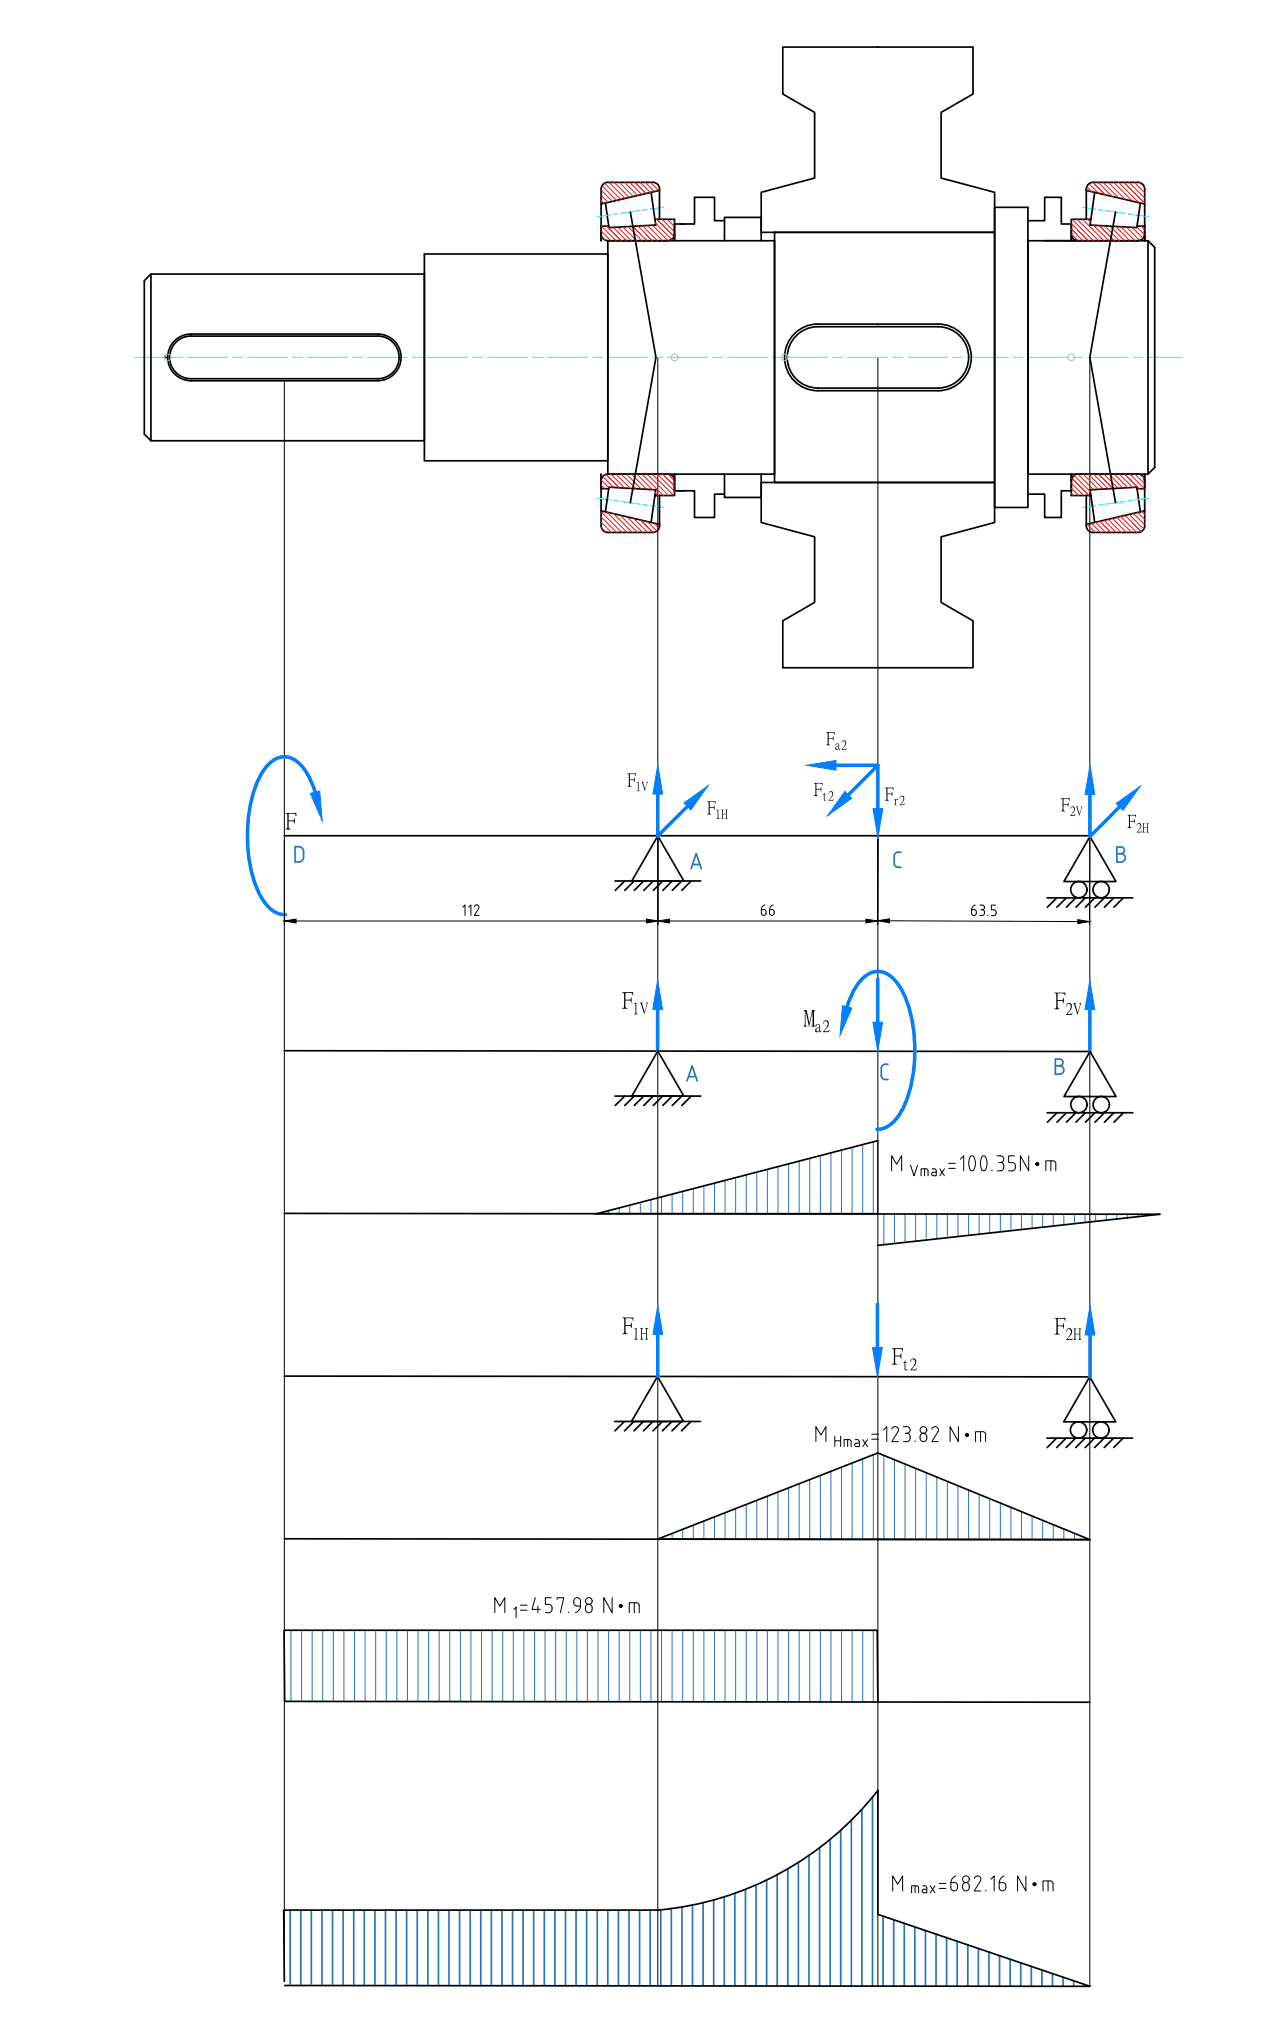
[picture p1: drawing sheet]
<svg xmlns="http://www.w3.org/2000/svg" width="381mm" height="612mm" viewBox="0 0 381 612" stroke-linecap="round" stroke-linejoin="round" font-family="sans-serif">
<!-- layer: AM_0 -->
<g fill="none" stroke="#2776bb" stroke-width=".51">
<path d="M89.6 258.5a1.39 1.39 0 0 0 1.4-1.4v-1.8a1.39 1.39 0 0 0-1.4-1.4h-1.1v4.6h1.1M207.7 259.2h2.2M270.2 255.6a1.56 1.56 0 0 0-2 .7v3l.4 .6 .7 .2M334.9 256h1.3M336.2 256a1.26 1.26 0 0 1 1.2 1.3 1.26 1.26 0 0 1-1.2 1.2M336.2 256a1.01 1.01 0 0 0 1-1 1.01 1.01 0 0 0-1-1h-1.3v4.5h1.3M207.3 260.5l1.5-4.5 1.5 4.5M269.3 260.1h.9M266.3 319.2a1.56 1.56 0 0 0-1.9 .8l-.1 2.6 .2 .7a1.73 1.73 0 0 0 1.8 .4M316.5 319.6h1.3M317.8 317.6h-1.3v4.6h1.3M317.8 317.6a1.01 1.01 0 0 1 1 1 1.01 1.01 0 0 1-1 1 1.26 1.26 0 0 1 1.2 1.3 1.26 1.26 0 0 1-1.2 1.2"/>
<path d="M206 324.2l1.6-4.6 1.5 4.6M206.5 322.9h2.1M261.7 538.9v56.7M239.4 558.5v37.1M242.6 556.4v39.2M245.8 554.1v41.5M249 551.6v44M252.1 548.9v46.7M255.3 545.9v49.7M258.5 542.6v53M87 572.8v22.6M90.2 572.8v22.6"/>
<path d="M93.4 572.8v22.7M96.6 572.8v22.7M99.7 572.8v22.7M102.9 572.8v22.7M106.1 572.8v22.7M109.3 572.8v22.7M112.4 572.8v22.7M115.6 572.8v22.7M118.8 572.8v22.7M122 572.8v22.7M125.1 572.8v22.7M128.3 572.8v22.7"/>
<path d="M131.5 572.8v22.7M134.7 572.8v22.7M137.8 572.8v22.7M141 572.8v22.7M144.2 572.8v22.7M147.4 572.8v22.7M150.5 572.8v22.7M153.7 572.8v22.7M156.9 572.8v22.7M160.1 572.8v22.7M163.2 572.8v22.7M166.4 572.8v22.7"/>
<path d="M169.6 572.8v22.7M172.8 572.8v22.7M175.9 572.8v22.7M179.1 572.8v22.7M182.3 572.8v22.7M185.5 572.8v22.7M188.6 572.8v22.7M191.8 572.8v22.8M195 572.8v22.8M198.2 572.7v22.9M201.3 572.4v23.2M204.5 571.9v23.7"/>
<path d="M207.7 571.3v24.3M210.9 570.6v25M214 569.8v25.8M217.2 568.9v26.7M220.4 567.8v27.8M223.6 566.6v29M226.7 565.3v30.3M229.9 563.8v31.8M233.1 562.2v33.4M236.3 560.4v35.2M264.8 574.7v20.9M268 575.7v19.9"/>
<path d="M271.2 576.8v18.8M274.4 577.9v17.7M277.5 579v16.6M280.7 580v15.6M283.9 581.1v14.5M287.1 582.2v13.4M290.2 583.3v12.3M293.4 584.3v11.4M296.6 585.4v10.3M299.8 586.5v9.2M302.9 587.6v8.1M306.1 588.6v7.1"/>
<path d="M309.3 589.7v6M312.5 590.8v4.9M315.6 591.9v3.8M318.8 593v2.7M322 594v1.7M325.2 595.1v.6"/>
</g>
<!-- layer: AM_CL -->
<path d="M85.3 114.2v480M197.3 107.2v488.4M263.3 107.2v488.4M326.8 107.2v488.5M178.7 595.4v.1" fill="none" stroke="#000" stroke-width=".3"/>
<!-- layer: AM_0 -->
<g fill="none" stroke="#000" stroke-width=".51">
<path d="M234.7 14.1h57.1v14.1l-9.6 5.5v19.7l16.1 4.3v12h-70v-12l16-4.3v-19.7l-9.6-5.5zM127.3 76.2h55v62h-55zM182.3 72.2h50v70h-50zM189 63.6l7.7 43.6-7.7 43.5M205.3 67.2h-3v5M217.3 72.2v-7h11v7M217.3 66.2h-3v-7h-6v8h-4M232.3 69.7h66v75h-66zM298.3 62.2h10v90h-10zM308.3 66.2h5v-7h5v8h3v5M334.5 63.6l-7.7 43.6 7.7 43.5M344.3 72.2h-36v70h36"/>
<path d="M344.3 72.2l2 2v66l-2 2zM45.3 82.2v50l-2-2v-46zM45.3 82.2h82v50h-82M49.3 107.2h1M202.3 142.2v5h3M203.3 147.2h5v8h6v-7h3M217.3 142.2v7h11v-7M228.3 144.7h70v12l-16.1 4.3v19.7l9.6 5.5v14.1h-57.1v-14.1l9.6-5.5v-19.7l-16-4.3zM321.3 142.2v5h-3v8h-5v-7h-5M85.3 250.6h241.5M197.3 250.7l7.8 13.5h-15.6zM326.9 250.9l7.8 13.5h-15.6z"/>
<path d="M184.4 264.2h25.7M187.3 264.2l-2.8 2.8M190.2 264.2l-2.8 2.8M193 264.2l-2.8 2.8M195.9 264.2l-2.8 2.8M198.7 264.2l-2.8 2.8M201.6 264.2l-2.8 2.8M204.4 264.2l-2.8 2.8M207.3 264.2l-2.8 2.8M314 269.3h25.7M316.9 269.3l-2.8 2.8M319.8 269.3l-2.9 2.8"/>
<path d="M322.6 269.3l-2.8 2.8M325.5 269.3l-2.8 2.8M328.3 269.3l-2.8 2.8M331.2 269.3l-2.9 2.8M334 269.3l-2.8 2.8M336.9 269.3l-2.9 2.8M85.3 315.1l241.5 .2M197.3 315.2l7.8 13.5h-15.6zM326.9 315.3l7.8 13.5h-15.6zM184.4 328.7h25.7M187.3 328.7l-2.8 2.8M190.2 328.7l-2.8 2.8"/>
<path d="M193 328.7l-2.8 2.8M195.9 328.7l-2.8 2.8M198.7 328.7l-2.8 2.8M201.6 328.7l-2.8 2.8M204.4 328.7l-2.8 2.8M207.3 328.7l-2.8 2.8M314 333.7h25.7M316.9 333.7l-2.8 2.8M319.8 333.7l-2.8 2.8M322.6 333.7l-2.8 2.8M325.5 333.7l-2.8 2.8M328.3 333.7l-2.8 2.8"/>
<path d="M331.2 333.7l-2.8 2.8M334 333.7l-2.8 2.8M336.9 333.7l-2.8 2.8M263.3 342.1l-84.6 22M85.3 363.9l262.5 .2-84.5 9.4M85.3 412.7l241.6 .2M197.2 412.8l7.8 13.5h-15.6zM326.8 412.9l7.8 13.5h-15.6zM184.3 426.3h25.7M187.2 426.3l-2.8 2.8M190.1 426.3l-2.8 2.8M192.9 426.3l-2.8 2.8"/>
<path d="M195.8 426.3l-2.8 2.8M198.6 426.3l-2.8 2.8M201.5 426.3l-2.8 2.8M204.4 426.3l-2.9 2.8M207.2 426.3l-2.8 2.8M313.9 431.3h25.8M316.9 431.3l-2.9 2.8M319.7 431.3l-2.8 2.8M322.5 431.3l-2.8 2.8M325.4 431.3l-2.8 2.8M328.2 431.3l-2.8 2.8M331.1 431.3l-2.8 2.8"/>
<path d="M334 431.3l-2.9 2.8M336.8 431.3l-2.8 2.8M85.3 461.5l241.5 .2M197.3 461.6l66-25.9 63.5 26zM263.3 510.2l-.2-21.3h-177.9l.2 21.3 241.4 .3M263.3 536.9v37.2l63.5 21.6M263.3 536.9a94.5 94.5 0 0 1-66 35.9h-112.2l.2 21.4M85.4 595.4l241.4 .3"/>
<circle cx="323.5" cy="266.8" r="2.44"/>
<circle cx="330.2" cy="266.8" r="2.44"/>
<circle cx="323.6" cy="331.3" r="2.44"/>
<circle cx="330.2" cy="331.3" r="2.44"/>
<circle cx="323.4" cy="428.8" r="2.44"/>
<circle cx="330.1" cy="428.8" r="2.44"/>
</g>
<!-- layer: AM_CL -->
<path d="M263.3 97.2v.8" fill="none" stroke="#f00" stroke-width=".3"/>
<!-- layer: AM_7 -->
<g fill="none" stroke="#0ff" stroke-width=".3">
<path d="M40.3 107.2h10M51.8 107.2h3M56.3 107.2h12M69.8 107.2h3M74.3 107.2h12M87.8 107.2h3M92.3 107.2h12M105.8 107.2h3M110.3 107.2h12M123.8 107.2h3M128.3 107.2h12M141.8 107.2h3"/>
<path d="M146.3 107.2h12M159.8 107.2h3M164.3 107.2h12M177.8 107.2h3M182.3 107.2h12M195.8 107.2h3M200.3 107.2h12M213.8 107.2h3M218.3 107.2h12M231.8 107.2h3M236.3 107.2h12M249.8 107.2h3"/>
<path d="M254.3 107.2h12M267.8 107.2h3M272.3 107.2h12M285.8 107.2h3M290.3 107.2h12M303.8 107.2h3M308.3 107.2h12M321.8 107.2h3M326.3 107.2h12M339.8 107.2h3M344.3 107.2h10"/>
</g>
<!-- layer: AM_5 -->
<g fill="none" stroke="#007fff" stroke-width="1.1">
<path d="M94.6 237.9a17 17 0 0 0-6.5-10.2 6.1 6.1 0 0 0-7.9 1.8 30.9 30.9 0 0 0-5.9 18.2 40.1 40.1 0 0 0 4.1 21.5 8.4 8.4 0 0 0 7.2 5.1M197.3 238.1v12.6l8.9-8.9M250.7 229.5h12.6M263.3 229.5v13M263.3 229.5l-8.9 8.9M326.9 238.3v12.6l8.8-8.9M263.2 293.5v13.1M197.2 302.7v12.5M253.9 302.2a17 17 0 0 1 6.5-10.1 6.1 6.1 0 0 1 7.9 1.8 30.9 30.9 0 0 1 6 18.2 40.1 40.1 0 0 1-4.2 21.5 8.4 8.4 0 0 1-7.1 5.1M326.8 302.8v12.5M263.1 391.1v13M197.3 400.2v12.6"/>
<path d="M326.9 400.3v12.6"/>
</g>
<g fill="#007fff" stroke="#007fff" stroke-width=".3">
<path d="M261.8 242.5h2.9l-1.4 8.7z"/>
<path d="M253.4 237.4l2 2-7.2 5.2z"/>
<path d="M197.3 229.4l1.4 8.7h-2.9z"/>
<path d="M205.1 240.8l7.2-5.1-5.1 7.2z"/>
<path d="M326.9 229.6l1.4 8.7h-2.9z"/>
<path d="M334.7 241l7.2-5.2-5.1 7.2z"/>
<path d="M242 229.5l8.7-1.4v2.9z"/>
<path d="M93.1 238l2.8-.8 .7 8.8z"/>
<path d="M261.8 306.6h2.9l-1.5 8.7z"/>
<path d="M197.2 293.9l1.5 8.8h-2.9z"/>
<path d="M326.8 294l1.5 8.8h-2.9z"/>
<path d="M197.3 391.5l1.4 8.7h-2.9z"/>
<path d="M326.9 391.6l1.4 8.7h-2.9z"/>
<path d="M261.7 404.1h2.9l-1.5 8.8z"/>
<path d="M252.7 301.6l2.8 .7-3.6 8.1z"/>
</g>
<!-- layer: AM_0N -->
<g fill="none" stroke="#000" stroke-width=".51">
<path d="M180.3 56.7v15.5M195.3 57.7l1.1 8.1M195.8 54.7h-13.5a2 2 0 0 0-2 2M195.8 54.7a2.03 2.03 0 0 1 2 2.4l-17.5 4.1M197.8 57.1v8.7M325.8 57.1l17.5 4.1M328.3 57.7l-1.2 8.1h-5.8v4.4M180.3 70.2a2.04 2.04 0 0 0 2 2h18a2 2 0 0 0 2-2M181.6 60.9l1 6.9M196.4 65.8l.2 1.7-14 .8v-.5h-2.3v2.4M196.4 65.8h5.9v6.4M321.3 70.2a2 2 0 0 0 2 2h18a2.04 2.04 0 0 0 2-2"/>
<path d="M321.3 70.2v2M325.8 65.8v-9.1a2 2 0 0 1 2-2h13.5a1.96 1.96 0 0 1 2 2v15.5M327.1 65.8l-.2 1.7 14 .8 .1-.5M342 60.9l-1 6.9h2.3M245.3 97.2h36a10 10 0 0 1 10 10 10 10 0 0 1-10 10h-36M245.3 98h36a9.2 9.2 0 0 1 9.2 9.2 9.2 9.2 0 0 1-9.2 9.2h-36M245.3 97.2a10 10 0 0 0-10 10 10 10 0 0 0 10 10M245.3 98a9.2 9.2 0 0 0-9.2 9.2 9.2 9.2 0 0 0 9.2 9.2M52.4 103a6.4 6.4 0 0 1 4.9-2.2h56a6.4 6.4 0 0 1 6.4 6.4 6.4 6.4 0 0 1-6.4 6.4h-56a6.4 6.4 0 0 1-5.9-3.8 6.4 6.4 0 0 1 1-6.8zM52.7 101.9a7 7 0 0 1 4.6-1.7h56a7 7 0 0 1 7 7 7 7 0 0 1-7 7h-56a7 7 0 0 1-6.6-4.6 7 7 0 0 1 2-7.7zM180.3 146.6h2.3l-1 6.9M180.3 142.2v15.5"/>
<path d="M180.3 153.2l17.5 4.1M180.3 157.7a2 2 0 0 0 2 2h13.5M182.3 142.2h18M182.3 142.2a2 2 0 0 0-2 2M182.6 146.6v-.5l14 .8-.2 1.7M197.8 148.6v9.1a2 2 0 0 1-2 2M200.3 142.2a2 2 0 0 1 2 2M202.3 144.2v4.4h-5.9l-1.1 8.1M202.3 142.2v2M321.3 142.2v6.4h5.8M323.3 142.2h18M323.3 142.2a2 2 0 0 0-2 2"/>
<path d="M325.8 148.6v8.7M327.1 148.6l1.2 8.1M341 146.6l1 6.9M341.3 142.2a2 2 0 0 1 2 2v2.4h-2.3l-.1-.5-14 .8 .2 1.7M343.3 142.2v15.5a2 2 0 0 1-2 2h-13.5a2.08 2.08 0 0 1-2-2.4l17.5-4.1"/>
</g>
<g fill="none" stroke="#bababa" stroke-width=".3">
<circle cx="50.3" cy="107.2" r="1.01"/>
<circle cx="202.3" cy="107.2" r="1.01"/>
<circle cx="235.3" cy="107.2" r="1.01"/>
<circle cx="321.3" cy="107.2" r="1.01"/>
</g>
<!-- layer: AM_0 -->
<circle cx="50.3" cy="107.2" r="1.01" fill="none" stroke="#bababa" stroke-width=".3"/>
<!-- layer: AM_0N -->
<g fill="none" stroke="#0ff" stroke-width=".3">
<path d="M183.1 64.4l-4 .6M185.3 64.1l-1.5 .2M192 63.2l-6 .8M194.2 62.8l-1.5 .3M198.9 62.2l-3.9 .5M324.6 62.2l4 .5M329.3 62.8l1.5 .3M331.5 63.2l6 .8M338.2 64.1l1.5 .2M340.5 64.4l3.9 .6M179.1 149.4l4 .5M183.8 150l1.5 .3"/>
<path d="M186 150.4l6 .8M192.7 151.3l1.5 .2M195 151.6l3.9 .6M328.6 151.6l-4 .6M330.8 151.3l-1.5 .2M337.5 150.4l-6 .8M339.7 150l-1.5 .3M344.4 149.4l-3.9 .5"/>
</g>
<g fill="none" stroke="#f00" stroke-width=".3">
<path d="M180.3 58.6l2.1 2.1M180.3 57l3.4 3.4M180.5 55.7l4.4 4.4M181.3 54.9l4.9 4.9M182.6 54.7l4.8 4.8M184.2 54.7l4.5 4.5M185.7 54.7l4.3 4.2M187.3 54.7l3.9 3.9M188.8 54.7l3.7 3.6M190.4 54.7l3.3 3.3M191.9 54.7l3.1 3M193.5 54.7l2.8 2.8"/>
<path d="M195.1 54.7l2.4 2.5M325.9 56l1.5 1.5M326.6 55.1l2.8 2.9M327.7 54.7l3.8 3.7M329.3 54.7l4.2 4.2M330.8 54.7l4.7 4.7M332.4 54.7l5.1 5.2M333.9 54.7l5.7 5.6M335.5 54.7l6.1 6.1M337 54.7l6.3 6.2M338.6 54.7l4.7 4.6M340.2 54.7l3.1 3.1"/>
<path d="M341.8 54.8l1.4 1.4M180.3 69.3l2.9 2.9M180.3 60.1l.8 .9M180.4 67.8l4.3 4.4M180.5 71l.9 1M181.9 67.8l4.4 4.4M183.8 68.2l4 4M185.3 68.1l4.1 4.1M186.8 68l4.2 4.2M188.3 67.9l4.2 4.3M189.7 67.9l4.4 4.3M191.2 67.8l4.4 4.4"/>
<path d="M192.7 67.7l4.5 4.5M194.2 67.6l4.5 4.6M195.7 67.5l4.6 4.7M196.6 66.9l4.9 4.9M197 65.8l5.1 5.1M198.5 65.8l3.8 3.7M200.1 65.8l2.2 2.1M201.6 65.8l.7 .6M321.3 67.1l5.1 5.1M321.3 68.6l3.5 3.6M321.3 70.2l1.9 2M321.5 65.8l6.4 6.4"/>
<path d="M323 65.8l6.5 6.4M324.6 65.8l6.4 6.4M326.1 65.8l.9 .8M327.9 67.5l4.7 4.7M329.6 67.6l4.5 4.6M331.2 67.7l4.5 4.5M332.9 67.8l4.4 4.4M334.5 67.9l4.3 4.3M336.2 68l4.2 4.2M337.8 68.1l4 4M339.5 68.2l3.3 3.3M340.9 68.1l2.3 2.3"/>
<path d="M342.2 67.8l1.1 1.1M180.3 145.5l1 1.1M180.3 156.6l3.1 3.1M180.3 155l4.6 4.7M180.3 153.5l6.2 6.2M180.3 144l2.3 2.3M180.3 158.2l1.5 1.4M180.8 142.9l3.3 3.3M181.7 142.3l4 4M181.9 153.6l6.2 6.1M183.2 142.2l4.2 4.2M184 154l5.6 5.7"/>
<path d="M184.7 142.2l4.3 4.3M186 154.5l5.2 5.2M186.3 142.2l4.4 4.4M187.8 142.2l4.5 4.4M188 155l4.7 4.7M189.4 142.2l4.5 4.5M190 155.5l4.3 4.2M191 142.2l4.6 4.6M192.1 155.9l3.7 3.8M192.5 142.2l6.4 6.4M194.1 142.2l6.4 6.4M194.1 156.4l2.9 2.9"/>
<path d="M195.6 142.2l6.4 6.4M196.1 156.9l1.5 1.5M196.5 147.8l.9 .8M197.2 142.2l5.1 5.1M198.7 142.2l3.6 3.5M200.3 142.2l2 2M321.3 144.9l3.7 3.7M321.3 146.4l2.2 2.2M321.3 148l.6 .6M321.4 143.4l5.2 5.2M322.1 142.6l4.9 4.9M323.2 142.2l4.7 4.6"/>
<path d="M324.8 142.2l4.6 4.5M326 157.2l2.5 2.5M326.4 142.2l4.4 4.5M327.3 156.9l2.7 2.8M327.9 142.2l4.4 4.4M328.5 156.6l3.1 3.1M329.5 142.2l4.3 4.3M329.8 156.3l3.4 3.4M331 142.2l4.3 4.2M331.1 156l3.6 3.7M332.3 155.7l4 4M332.6 142.2l4.2 4.1"/>
<path d="M333.6 155.4l4.2 4.3M334.1 142.2l4.1 4.1M334.8 155.1l4.6 4.6M335.7 142.2l4 4M336.1 154.9l4.8 4.8M337.3 142.2l4.3 4.4M337.4 154.6l4.8 4.8M338.6 154.3l4.4 4.4M338.8 142.2l4.4 4.4M339.9 154l3.4 3.3M340.4 142.2l2.9 2.9M341.2 153.7l2.1 2.1"/>
<path d="M342.1 142.4l1 1M342.4 153.4l.9 .8"/>
</g>
<!-- layer: AM_0 -->
<g fill="#000">
<path d="M188.1 232h2.6v.8l-.4-.6h-1.4v1.6l1.1-.1 .4-.5v1.3l-.4-.5h-1.1v1.5l.5 .4h-1.3l.5-.5v-3zM190.9 234.7l.6-.3v2.5l.4 .4h-1l.4-.3v-2.1zM192.4 234.5h.7l-.2 .2 .6 2 .5-1.9-.2-.3h.5l-.9 2.8zM244 234.8h2.6l.1 .8-.5-.6-1.4 .1v1.5h1.1l.4-.6-.1 1.4a.41 .41 0 0 0-.1-.5 .41 .41 0 0 0-.4-.1h-.9v1.6l.5 .4h-1.3l.4-.3 .1-.5v-2.7zM247.2 237.7l.1 .5h.4l-.4 .1v1.5h.5l-.4 .3-.3-.1v-1.7h-.3zM248.7 237.5l.6-.2 .5 .4-.1 1-1 1.2h1l.3-.3-.2 .5h-1.4l.8-1 .4-.9-.1-.5-.4-.2-.7 .6zM247.7 219.5h2.6v.8l-.3-.5-1.5 .1v1.4h1.2l.3-.5v1.3l-.3-.5-1.2-.1v1.5l.5 .5h-1.3l.5-.5v-3zM252.6 222.2l.6-.2 .5 .6-.2 .9-.9 1.1h.9l.4-.3-.2 .5h-1.4l.8-.9 .4-.9-.2-.6-.4-.2-.6 .6zM265.4 236.2h2.6v.8l-.4-.6h-1.4l-.1 1.6h1.2l.3-.6v1.4l-.3-.6h-1.2v1.5l.5 .5h-1.2l.4-.6v-2.9zM268.1 239.8l.5-.2v.4l.4-.4h.3l-.1 .3-.3-.1-.3 .4v1l.4 .3h-.9l.3-.3v-1.2zM85.6 243.8h3.2l.1 1-.4-.6-.3-.2-1.6 .1v1.9h1.1a.54 .54 0 0 0 .6-.7v1.7a.54 .54 0 0 0-.6-.7h-1.1v1.6a.57 .57 0 0 0 .6 .7h-1.6a.62 .62 0 0 0 .6-.8v-3.2a.55 .55 0 0 0-.6-.7zM212 240.3h2.6l.1 .8-.5-.6-1.4 .1v1.5h1.1l.4-.6-.1 1.4a.41 .41 0 0 0-.1-.5 .41 .41 0 0 0-.4-.1h-.9v1.6l.5 .4h-1.3l.5-.5v-3z"/>
<path d="M214.8 243.1l.6-.4v2.5l.4 .4h-1l.4-.3v-2.1zM216.3 242.8h.8l-.3 .2v1h.9v-1.1l-.2-.1h.7l-.3 .4 .1 2.1 .2 .3h-.7l.2-.3v-1.1h-.9v1l.3 .4h-.8l.2-.3v-2.3zM270 238.9l.7-.2 .4 .4-.1 .9-.9 1.3h.9l.4-.4-.2 .6h-1.4l.8-1.1 .3-.8-.1-.5-.3-.3-.4 .2-.3 .5zM318.1 239.4h2.7v.8l-.5-.6h-1.4v1.6l1.2-.1 .3-.5v1.3l-.3-.5h-1.2v1.5l.5 .4h-1.3l.4-.2 .1-.4v-2.9zM321.1 242.1l.7-.3 .5 .4-.1 1-1 1.3h1l.3-.4-.2 .6h-1.4l.9-1.2 .3-.8-.1-.4-.4-.3-.7 .7zM322.7 241.9h.7l-.2 .3 .5 1.9 .6-1.8-.2-.4h.5l-.9 2.8zM338.1 244.4h2.6v.8l-.5-.6-1.4 .1v1.5l1.2-.1 .3-.5v1.3l-.4-.5h-1.1l.1 1.5 .5 .4h-1.3l.4-.2v-.4v-2.9zM341.1 247l.6-.2 .5 .4-.1 1.1-.9 1.1h.9l.3-.3-.1 .6h-1.5l.9-1.1 .3-.9-.1-.5-.5-.2-.6 .6zM342.6 246.9h.7l-.2 .2-.1 1.1h1v-1.1l-.2-.2h.7l-.3 .2v2.2l.3 .4h-.7l.2-.3v-1.1h-1l.1 1.1 .2 .3h-.7l.2-.3v-2.3zM186.6 297.5h3.3v1.1l-.5-.7h-1.8l-.1 1.9h1.2a.54 .54 0 0 0 .6-.7v1.7a.53 .53 0 0 0-.6-.7h-1.2v1.6a.57 .57 0 0 0 .7 .7h-1.6a.6 .6 0 0 0 .6-.8v-3.2a.53 .53 0 0 0-.6-.7zM316.2 297.7h3.3v1l-.6-.8-1.7 .1v1.9h1.1a.54 .54 0 0 0 .6-.7h.1v1.7h-.1a.53 .53 0 0 0-.6-.7h-1.1v1.6a.57 .57 0 0 0 .6 .7h-1.6a.6 .6 0 0 0 .6-.8v-3.2a.53 .53 0 0 0-.6-.7zM190 301l.8-.4v3.1l.5 .5h-1.2l.5-.5v-2.5z"/>
<path d="M191.9 300.7h.9l-.3 .4 .8 2.4 .7-2.3-.3-.5h.6l-1.1 3.5zM241 302.9h.9l.8 3.9 .9-3.9h.9l-.4 .4v4.1l.4 .5-1.2-.2a.55 .55 0 0 0 .4-.8v-3.6l-1.1 4.6-1-4.6v4.1l.4 .5h-1l.4-1v-3.4zM247 306.3l.8-.3 .7 .6-.1 1-1.2 1.7h1.1l.5-.4-.3 .6h-1.7l1.1-1.4 .3-.9-.1-.6-.5-.4-.3 .1-.5 .7zM319.9 301.1l.9-.3 .6 .5-.2 1.3-1.1 1.5h1.1l.5-.4-.3 .7h-1.8l1.3-1.6 .2-.8-.1-.7-.4-.3-.5 .2-.4 .6zM321.8 300.8h1l-.3 .4 .7 2.4 .7-2.3-.3-.5h.7l-1.2 3.6zM186.6 395.1h3.3v1l-.5-.7-1.8 .1v1.9h1.1a.54 .54 0 0 0 .6-.7h.2v1.6h-.2a.53 .53 0 0 0-.6-.7h-1.1v1.7a.56 .56 0 0 0 .6 .7h-1.6a.57 .57 0 0 0 .6-.8v-3.2a.52 .52 0 0 0-.6-.7zM316.2 395.2h3.3v1.1l-.5-.8h-1.7l-.1 2h1.1a.57 .57 0 0 0 .6-.7v1.7a.54 .54 0 0 0-.6-.8h-1.1v1.7a.55 .55 0 0 0 .6 .7h-1.6a.57 .57 0 0 0 .6-.8v-3.2a.68 .68 0 0 0-.6-.9zM190.1 398.6l.8-.4v3.2l.5 .3h-1.3l.5-.3v-2.6zM192 398.2h.9l-.3 .4-.1 1.2h1.3v-1.2l-.4-.4h1l-.4 .5v2.6l.4 .4h-1l.4-.3v-1.4h-1.3l.1 1.3 .3 .4h-.9l.3-.4v-2.7zM267.5 404.3h3.3v1l-.6-.8-1.7 .1-.1 1.9h1.2a.52 .52 0 0 0 .6-.7v1.7a.54 .54 0 0 0-.6-.7h-1.2v1.6a.56 .56 0 0 0 .7 .7h-1.6a.58 .58 0 0 0 .6-.8v-3.2a.7 .7 0 0 0-.6-.8zM271.5 407.9v.7h.5l-.5 .1 .1 1.9h.6l-.5 .4-.4-.3v-2h-.4zM273.3 407.7l.8-.3 .6 .5-.1 1.2-1.2 1.6h1.2l.4-.5-.2 .7h-1.8l1.1-1.4 .4-.9-.2-.6-.4-.4-.5 .1-.4 .7z"/>
<path d="M320.1 398.6l.9-.2 .5 .8-.3 1.1-1.1 1.3h1.2l.4-.4-.2 .7h-1.8l1.1-1.4 .4-.9-.2-.8-.4-.2h-.4l-.5 .7zM321.9 398.4h.9l-.3 .3v1.3h1.2v-1.3l-.3-.3h.9l-.3 .5v2.4l.3 .6h-.9l.3-.4v-1.3h-1.2v1.3l.3 .4h-.9l.3-.5v-2.7z"/>
<path d="M250.6 223.1l.5-.2 .5 .2v1.4l.4 .1-.2 .2h-.3l-.1-.3-.4 .4-.5-.2 .1-.6 .8-.5-.1-.5h-.4l-.2 .4zM250.8 224l.1 .6 .5-.1v-.8z"/>
<path d="M244.7 307.3l.6-.2 .5 .2 .1 1.6a.24 .24 0 0 0 .1 .4 .24 .24 0 0 0 .3-.1l-.3 .4-.2-.1-.1-.4-.7 .5-.5-.2 .1-.8 1.1-.6-.2-.7-.6 .1-.1 .5-.3-.2zM245 308.5l-.2 .5 .2 .3h.3l.4-.3v-.9z"/>
</g>
<!-- layer: AM_5 -->
<g fill="none" stroke="#000" stroke-width=".3">
<path d="M85.3 251.9v25.3M197.3 251.6v25.6M263.2 251.6v25.6M263.4 251.6l-.1 25.5M326.8 251.9l-.1 25.5M88.8 276.2h105.1M138.8 272.1l.7-.7v3.1M140.5 272.1l.7-.7v3.1M143 271.4l.4 .1 .2 .7-1.3 2.3h1.3M143 271.4l-.5 .1-.2 .4M200.8 276.2h58.9M229 272.8a.86 .86 0 0 1 .7 1 .86 .86 0 0 1-1 .7l-.3-.4-.1-1.3h.7"/>
<path d="M229.4 271.4l-.9 .7-.2 .7M231.5 272.8a.86 .86 0 0 1 .7 1 .86 .86 0 0 1-1 .7l-.4-.4v-1.3h.7M231.8 271.4l-.8 .7-.2 .7M266.8 276.1l56.4 .3M291.4 272.8h.7a.87 .87 0 0 1 .7 1 .87 .87 0 0 1-1 .7l-.4-.4zM292.4 271.4l-.8 .7-.2 .7M293.8 271.4h.7M294.2 272.8h.3M294.5 271.4a.71 .71 0 0 1 .7 .7 .71 .71 0 0 1-.7 .7 .88 .88 0 0 1 .8 .9 .88 .88 0 0 1-.8 .9h-.7M296.3 274.4v.2M298.5 271.4h-1.2v1.4l1 .1 .4 .6M298.7 273.6v.3"/>
<path d="M298.7 273.9l-.4 .6-1 .1M263.3 342.1v21.9M267.4 351.1v-4.5l1.5 2.5 1.5-2.5v4.5M273.1 349.5l1 3.1 1.1-3.1M277.3 350.5v2.1M278.3 351.1l-.4-.5-1.7-.1v2.1M278.3 351.1v1.5M279.5 350.5l.9 .1 .4 .5M279.9 351.6h.9M279.9 351.6a.52 .52 0 0 0-.5 .5 .52 .52 0 0 0 .5 .5M280.8 351.1v1.5h-.9M281.8 350.5l1.4 2.1"/>
<path d="M283.2 350.5l-1.4 2.1M284.5 350.4h2M284.5 348.9h2M288 347.6l1-1v4.5M291 346.9l.5-.3a2.77 2.77 0 0 1 .8 3.7l-.3 .6-.5 .2a2.77 2.77 0 0 1-.7-3.7zM294.5 346.9l.5-.3a2.77 2.77 0 0 1 .7 3.7l-.2 .6-.5 .2a2.77 2.77 0 0 1-.7-3.7zM297.5 350.9v.2M299 346.6h1a1.01 1.01 0 0 1 1 1 1.01 1.01 0 0 1-1 1M299.5 348.6h.5M300 348.6a1.28 1.28 0 0 1 1 1.3 1.28 1.28 0 0 1-1 1.2h-1M304.2 346.6h-1.7v2h1a1.01 1.01 0 0 1 1 1M304.5 349.6v.5"/>
<path d="M304.5 350.1a1.01 1.01 0 0 1-1 1h-1M308.5 346.6v4.5l-2.5-4.5v4.5M310.7 349.1l.4 .3 .3-.3M310.7 349.1l.4-.3 .3 .3M310.8 349.1l.3-.3 .3 .3M310.8 349.1l.3 .3 .3-.3M310.9 349.1h.3M315.1 348.1v3M316.6 349v2.1M316.6 349a.88 .88 0 0 0-.8-.9h-2.2v3M244.7 432.3v-4.4l1.5 2.5 1.5-2.5v4.4M250.3 430.7v3.1"/>
<path d="M250.3 432.1h1.8M252.1 430.7v3.1M253.1 433.8v-2.1l2 .2 .1 1.9M254.2 431.7v2.1M256.5 431.7l.8 .1 .4 .5v1.5h-.9a.52 .52 0 0 1-.5-.5 .52 .52 0 0 1 .5-.5h.9M258.8 431.7l1.3 2.1M260.1 431.7l-1.3 2.1M261.4 431.6h2M261.4 430.1h2M264.9 428.9l1-1v4.4M267.4 428.6a1.02 1.02 0 0 1 1.4-.7 1.02 1.02 0 0 1 .5 1.5l-1.9 2.9h2M270.9 427.9l1-.1a1.06 1.06 0 0 1 1 1.3 1.06 1.06 0 0 1-1.5 .7"/>
<path d="M271.9 429.8a1.11 1.11 0 0 1 1 1.6M272.9 431.3a1.01 1.01 0 0 1-1 1h-1M274.4 432.1v.2M275.9 431.4a1.09 1.09 0 0 1 1-1.6 1.09 1.09 0 0 1 1 1.6M275.9 431.3a1.01 1.01 0 0 0 1 1 1.01 1.01 0 0 0 1-1M280.4 427.8l-.6 .2-.4 .6M280.4 427.8a1.01 1.01 0 0 1 .9 1.6l-1.9 2.9h2M287.4 427.9v4.4l-2.5-4.4v4.4M289.7 430.3l.3 .4 .3-.4M289.7 430.3l.3-.3 .3 .3M289.9 430.3h.2M294.1 429.4v2.9"/>
<path d="M295.6 430.2v2.1M295.6 430.2a.84 .84 0 0 0-.9-.8h-2.1v2.9M160.5 479.1l-1 3.5h2.5M165.3 479.1h-1.8v2h1a1.12 1.12 0 0 1 1.1 1.5M167.1 479.6v-.5h1.9l-.9 4.5M183.6 479.1v4.5l-2.5-4.5v4.5M148.4 483.6v-4.5l1.5 2.5 1.5-2.5v4.5M154.1 482.7l.7-.7v3.1M156.1 482.9h1.9M156.1 481.4h1.9M161.3 481.6v2M165.6 482.6a1.01 1.01 0 0 1-1.1 1h-1"/>
<path d="M170.6 483.4v.2M173.1 481.6h1M173.1 481.6a1.24 1.24 0 0 1-1-1.4 1.24 1.24 0 0 1 1.4-1l.3 .2a3.6 3.6 0 0 1-.4 3.8l-.8 .4M175.6 482.6a1.01 1.01 0 0 0 1 1 1.01 1.01 0 0 0 1-1M177.6 482.1v.5M177.6 482.1a1.06 1.06 0 0 0-1.3-1 1.06 1.06 0 0 0-.7 1.5M185.8 481.6l.3 .3 .4-.3M185.8 481.6l.3-.3 .4 .3M186 481.6h.3M188.7 483.6v-3h2.1a.84 .84 0 0 1 .9 .9v2.1M190.2 480.6v3M267.7 567.1v-4.5l1.5 2.5 1.5-2.5v4.5"/>
<path d="M273.4 567.6v-2.1l1.9 .2 .2 1.9M274.4 565.5v2.1M276.7 565.5l.9 .1 .3 .6v1.4h-.9a.53 .53 0 0 1-.5-.5 .53 .53 0 0 1 .6-.5h.8M279 565.5l1.4 2.1M280.4 565.5l-1.4 2.1M281.7 566.3h1.9M281.7 564.8h1.9M285.1 566.1a1.01 1.01 0 0 0 1.1 1 1.01 1.01 0 0 0 1-1M285.1 566.1v-1.5h1.3l.5 .2 .3 1.3M286.7 562.6l-1.1 .7-.4 1.3M288.7 566.1a1.08 1.08 0 0 1 1-1.5 1.08 1.08 0 0 1 .9 1.5M288.7 566.1a1.01 1.01 0 0 0 1 1 1.01 1.01 0 0 0 1-1"/>
<path d="M292.2 563.3a1.01 1.01 0 0 1 1.3-.7 1.01 1.01 0 0 1 .5 1.5M294 564.1l-1.8 3h1.9M295.6 566.8v.3M297.1 563.6l1-1v4.5M299.6 566.1a1.01 1.01 0 0 0 1.1 1 1.01 1.01 0 0 0 1-1M299.6 566.1v-1.5h1.3l.5 .2 .3 1.3M301.1 562.6l-1 .7-.5 1.3M307.6 562.6v4.5l-2.5-4.5v4.5M309.9 565.1l.3 .3 .4-.3M309.9 565.1l.3-.4 .4 .4M310 565.1l.2 .3 .3-.3M310.1 565.1h.3"/>
<path d="M314.3 564.1v3M315.8 564.9a.84 .84 0 0 0-.9-.8h-2.1v3M315.8 565v2.1"/>
<circle cx="311.1" cy="349.1" r=".43"/>
<circle cx="311.1" cy="349.1" r=".39"/>
<circle cx="311.1" cy="349.1" r=".16"/>
<circle cx="311.1" cy="349.1" r=".05"/>
<circle cx="311.1" cy="349.1" r=".22"/>
<circle cx="276.9" cy="428.8" r="1.01"/>
<circle cx="290" cy="430.3" r=".43"/>
<circle cx="290" cy="430.3" r=".39"/>
<circle cx="290" cy="430.3" r=".16"/>
<circle cx="290" cy="430.3" r=".05"/>
<circle cx="290" cy="430.3" r=".22"/>
<circle cx="290" cy="430.3" r=".29"/>
<circle cx="176.6" cy="480.1" r="1.01"/>
<circle cx="186.1" cy="481.6" r=".43"/>
<circle cx="186.1" cy="481.6" r=".29"/>
<circle cx="186.1" cy="481.6" r=".05"/>
<circle cx="186.1" cy="481.6" r=".22"/>
<circle cx="186.1" cy="481.6" r=".16"/>
<circle cx="186.1" cy="481.6" r=".39"/>
<circle cx="289.7" cy="563.6" r="1.01"/>
<circle cx="310.2" cy="565.1" r=".43"/>
<circle cx="310.2" cy="565.1" r=".39"/>
<circle cx="310.2" cy="565.1" r=".16"/>
<circle cx="310.2" cy="565.1" r=".05"/>
<circle cx="310.2" cy="565.1" r=".22"/>
</g>
<g fill="#000" stroke="#000" stroke-width=".3">
<path d="M85.3 276.2l3.5-.6v1.2zM193.9 275.6l3.4 .6-3.4 .6zM197.3 276.2l3.5-.6v1.2zM259.7 275.6l3.5 .6-3.5 .6zM263.3 276.1l3.5-.6v1.2zM323.2 275.8l3.5 .6-3.5 .6z"/>
<circle cx="263.3" cy="461.6" r=".11"/>
</g>
<g fill="none" stroke="#2776bb" stroke-width=".3">
<path d="M195.2 359.8v4.3M198.4 358.9v5.2M201.6 358.1v6M204.7 357.3v6.8M207.9 356.5v7.6M211.1 355.6v8.5M214.3 354.8v9.3M217.4 354v10.1M220.6 353.2v10.9M223.8 352.3v11.8M227 351.5v12.6M230.1 350.7v13.4"/>
<path d="M233.3 349.9v14.2M236.5 349v15.1M239.7 348.2v15.9M242.8 347.4v16.7M246 346.6v17.5M249.2 345.7v18.4M252.4 344.9v19.2M255.5 344.1v20M258.7 343.3v20.8M261.9 342.4v21.7M179.3 363.9v.2M182.5 363.1v1"/>
<path d="M185.7 362.2v1.9M188.9 361.4v2.7M192 360.6v3.5M265.1 364.1v9.2M268.2 364.1v8.8M271.4 364.1v8.5M274.6 364v8.2M277.8 364v7.9M280.9 364v7.5M284.1 364v7.2M287.3 364v6.8M290.5 364v6.5"/>
<path d="M293.6 364v6.1M296.8 364v5.8M300 364v5.4M303.2 364v5.1M306.3 364v4.7M309.5 364v4.4M312.7 364v4M315.9 364v3.7M319 364v3.3M322.2 364v3M325.4 364v2.6M328.6 364v2.3"/>
<path d="M331.7 364v1.9M334.9 364v1.6M338.1 364v1.2M341.3 364v.9M344.4 364v.5M347.6 364v.2M252.4 440v21.6M255.5 438.8v22.8M258.7 437.5v24.1M261.9 436.3v25.3M265.1 436.5v25.1M268.2 437.8v23.8"/>
<path d="M271.4 439.1v22.5M201.6 459.9v1.7M204.7 458.6v3M207.9 457.4v4.2M211.1 456.2v5.4M214.3 454.9v6.7M217.4 453.7v7.9M220.6 452.4v9.2M223.8 451.2v10.4M227 449.9v11.7M230.1 448.7v12.9M233.3 447.5v14.1"/>
<path d="M236.5 446.2v15.4M239.7 445v16.6M242.8 443.7v17.9M246 442.5v19.1M249.2 441.2v20.4M274.6 440.3v21.4M277.8 441.7v20M280.9 443v18.7M284.1 444.2v17.5M287.3 445.6v16.1M290.5 446.8v14.9M293.6 448.1v13.6"/>
<path d="M296.8 449.4v12.3M300 450.7v11M303.2 452v9.7M306.3 453.3v8.4M309.5 454.6v7.1M312.7 455.9v5.8M315.9 457.2v4.5M319 458.5v3.2M322.2 459.8v1.9M198.4 461.1v.5M325.4 461.1v.6M87.3 488.9v21.3"/>
<path d="M90.4 488.9v21.4M93.6 488.9v21.4M96.8 488.9v21.4M100 488.9v21.4M103.1 488.9v21.4M106.3 488.9v21.4M109.5 488.9v21.4M112.7 488.9v21.4M115.8 488.9v21.4M119 488.9v21.4M122.2 488.9v21.4M125.4 488.9v21.4"/>
<path d="M128.5 488.9v21.4M131.7 488.9v21.4M134.9 488.9v21.4M138.1 488.9v21.4M141.2 488.9v21.4M144.4 488.9v21.4M147.6 488.9v21.4M150.8 488.9v21.4M153.9 488.9v21.4M157.1 488.9v21.4M160.3 488.9v21.4M163.5 488.9v21.4"/>
<path d="M166.6 488.9v21.4M169.8 488.9v21.4M173 488.9v21.4M176.2 488.9v21.4M179.3 488.9v21.4M182.5 488.9v21.4M185.7 488.9v21.4M188.9 488.9v21.4M192 488.9v21.4M195.2 488.9v21.4M198.4 488.9v21.5M201.6 488.9v21.5"/>
<path d="M204.7 488.9v21.5M207.9 488.9v21.5M211.1 488.9v21.5M214.3 488.9v21.5M217.4 488.9v21.5M220.6 488.9v21.5M223.8 488.9v21.5M227 488.9v21.5M230.1 488.9v21.5M233.3 488.9v21.5M236.5 488.9v21.5M239.7 488.9v21.5"/>
<path d="M242.8 488.9v21.5M246 488.9v21.5M249.2 488.9v21.5M252.4 488.9v21.5M255.5 488.9v21.5M258.7 488.9v21.5M261.9 488.9v21.5"/>
</g>
</svg>
